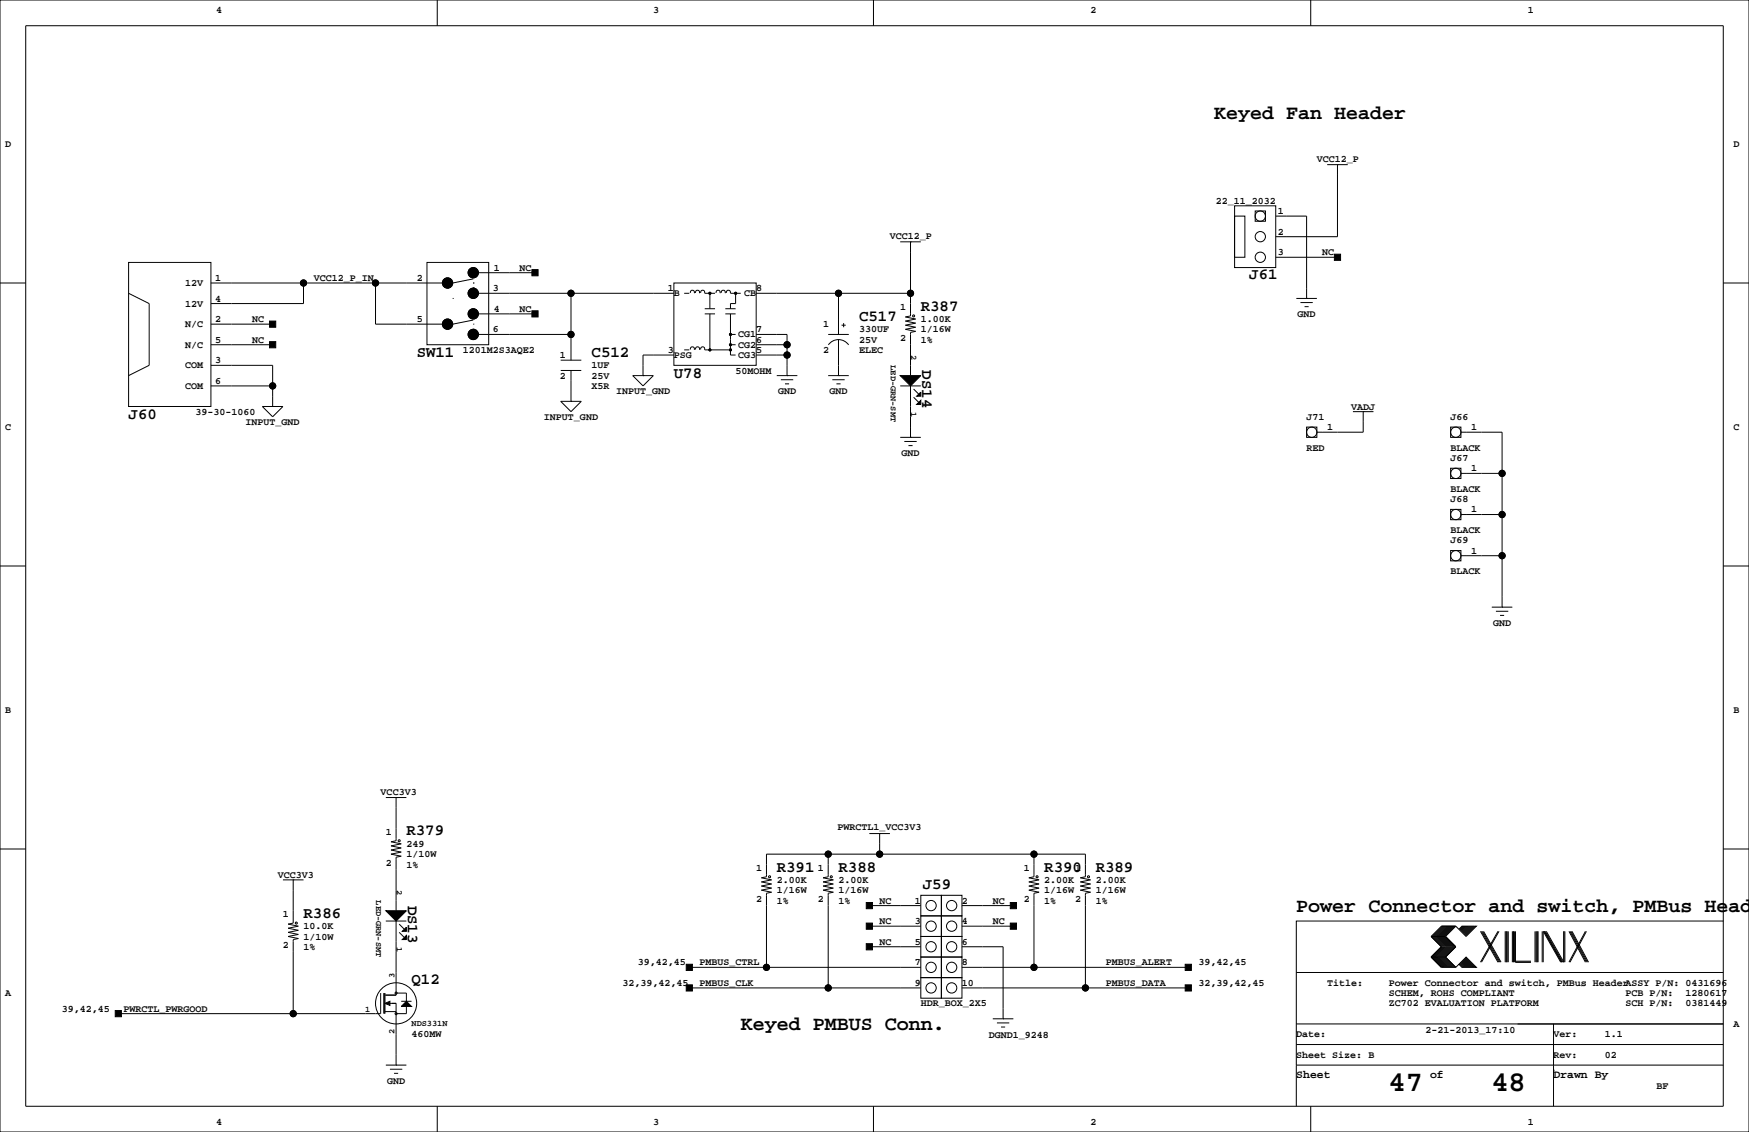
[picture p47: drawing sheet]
<svg xmlns="http://www.w3.org/2000/svg" width="432mm" height="279mm" viewBox="0 0 432 279" stroke-linecap="round" stroke-linejoin="round" font-family="sans-serif">
<defs><g id="words">
<g font-size="7.1">
<text x="342.8" y="269.3">47</text>
<text x="368.2" y="269.3">48</text>
</g>
<g font-size="4.9">
<text x="299.7" y="29.5">Keyed Fan Header</text>
<text x="320" y="225.1">Power Connector and switch, PMBus Heade</text>
<text x="182.9" y="254.3">Keyed PMBUS Conn.</text>
</g>
<g font-size="3.9">
<text x="308.4" y="68.9">J61</text>
<text x="227.3" y="76.7">R387</text>
<text x="212.1" y="79.2">C517</text>
<text x="102.9" y="88.1">SW11</text>
<text x="146" y="88.1">C512</text>
<text x="166.4" y="93.2">U78</text>
<text x="227.7" y="91.4" transform="rotate(90 227.7 91.4)">DS14</text>
<text x="31.7" y="103.3">J60</text>
<text x="100.3" y="206.2">R379</text>
<text x="191.8" y="215.1">R391</text>
<text x="207" y="215.1">R388</text>
<text x="257.8" y="215.1">R390</text>
<text x="270.5" y="215.1">R389</text>
<text x="227.8" y="219.4">J59</text>
<text x="74.9" y="226.5">R386</text>
<text x="100.7" y="223.5" transform="rotate(90 100.7 223.5)">DS13</text>
<text x="101.6" y="242.8">Q12</text>
</g>
<g font-size="2.8">
<text x="320" y="266.1">Sheet</text>
<text x="353.1" y="266.1">of</text>
<text x="383.5" y="266.1">Drawn By</text>
</g>
<g font-size="2.5">
<text x="53.3" y="3.3">4</text>
<text x="161.3" y="3.3">3</text>
<text x="269.2" y="3.3">2</text>
<text x="377.2" y="3.3">1</text>
<text x="1.3" y="36.3">D</text>
<text x="325.1" y="39.9">VCC12_P</text>
<text x="428" y="36.3">D</text>
<text x="300.1" y="50.3">22_11_2032</text>
<text x="315.5" y="52.8">1</text>
<text x="219.7" y="58.9">VCC12_P</text>
<text x="315.5" y="57.9">2</text>
<text x="315.5" y="63">3</text>
<text x="326.4" y="63">NC</text>
<text x="45.7" y="70.6">12V</text>
<text x="53.1" y="69.3">1</text>
<text x="77.5" y="69.3">VCC12_P_IN</text>
<text x="102.9" y="69.3">2</text>
<text x="121.7" y="71.9">3</text>
<text x="121.9" y="66.8">1</text>
<text x="128.3" y="66.8">NC</text>
<text x="164.9" y="71.9">1</text>
<text x="186.7" y="71.9">8</text>
<text x="45.7" y="75.7">12V</text>
<text x="53.1" y="74.4">4</text>
<text x="121.9" y="77">4</text>
<text x="128.3" y="77">NC</text>
<text x="166.4" y="73.1">B</text>
<text x="183.7" y="73.1">CB</text>
<text x="222.2" y="76.5">1</text>
<text x="45.7" y="80.8">N/C</text>
<text x="53.1" y="79.5">2</text>
<text x="62.2" y="79.5">NC</text>
<text x="102.9" y="79.5">5</text>
<text x="121.7" y="82">6</text>
<text x="182.2" y="83.2">CG1</text>
<text x="186.7" y="82">7</text>
<text x="203.2" y="80.8">1</text>
<text x="212.1" y="82">330UF</text>
<text x="227.3" y="79.5">1.00K</text>
<text x="227.3" y="82">1/16W</text>
<text x="320.4" y="78.2">GND</text>
<text x="45.7" y="85.9">N/C</text>
<text x="53.1" y="89.7">3</text>
<text x="53.1" y="84.6">5</text>
<text x="62.2" y="84.6">NC</text>
<text x="114.3" y="87.1">1201M2S3AQE2</text>
<text x="138.2" y="88.4">1</text>
<text x="164.9" y="87.1">3</text>
<text x="166.4" y="88.3">PSG</text>
<text x="182.2" y="88.3">CG3</text>
<text x="182.2" y="85.8">CG2</text>
<text x="186.7" y="87.1">5</text>
<text x="186.7" y="84.6">6</text>
<text x="203.2" y="87.1">2</text>
<text x="212.1" y="84.6">25V</text>
<text x="212.1" y="87.1">ELEC</text>
<text x="222.2" y="84.2">2</text>
<text x="227.3" y="84.6">1%</text>
<text x="45.7" y="90.9">COM</text>
<text x="53.1" y="94.7">6</text>
<text x="138.2" y="93.5">2</text>
<text x="146" y="90.9">1UF</text>
<text x="146" y="93.5">25V</text>
<text x="181.6" y="92.2">50MOHM</text>
<text x="45.7" y="96">COM</text>
<text x="146" y="96">X5R</text>
<text x="152.1" y="97.3">INPUT_GND</text>
<text x="192.1" y="97.3">GND</text>
<text x="204.8" y="97.3">GND</text>
<text x="333.6" y="101.1">VADJ</text>
<text x="1.3" y="106.2">C</text>
<text x="48.3" y="102.4">39-30-1060</text>
<text x="60.6" y="104.9">INPUT_GND</text>
<text x="134.3" y="103.6">INPUT_GND</text>
<text x="322.6" y="103.6">J71</text>
<text x="327.7" y="106.2">1</text>
<text x="358.1" y="103.6">J66</text>
<text x="363.2" y="106.2">1</text>
<text x="428" y="106.2">C</text>
<text x="222.6" y="112.5">GND</text>
<text x="322.6" y="111.3">RED</text>
<text x="358.1" y="111.3">BLACK</text>
<text x="358.1" y="113.8">J67</text>
<text x="363.2" y="116.3">1</text>
<text x="358.1" y="121.4">BLACK</text>
<text x="358.1" y="124">J68</text>
<text x="358.1" y="131.6">BLACK</text>
<text x="363.2" y="126.5">1</text>
<text x="358.1" y="134.1">J69</text>
<text x="363.2" y="136.7">1</text>
<text x="358.1" y="141.7">BLACK</text>
<text x="368.6" y="154.4">GND</text>
<text x="1.3" y="176">B</text>
<text x="428" y="176">B</text>
<text x="94" y="196.3">VCC3V3</text>
<text x="95.2" y="206.1">1</text>
<text x="100.3" y="209">249</text>
<text x="206.8" y="205">PWRCTL1_VCC3V3</text>
<text x="95.2" y="213.7">2</text>
<text x="100.3" y="211.6">1/10W</text>
<text x="100.3" y="214.1">1%</text>
<text x="186.7" y="215">1</text>
<text x="201.9" y="215">1</text>
<text x="252.7" y="215">1</text>
<text x="265.4" y="215">1</text>
<text x="68.6" y="216.7">VCC3V3</text>
<text x="191.8" y="217.9">2.00K</text>
<text x="191.8" y="220.5">1/16W</text>
<text x="207" y="220.5">1/16W</text>
<text x="207" y="217.9">2.00K</text>
<text x="257.8" y="220.5">1/16W</text>
<text x="257.8" y="217.9">2.00K</text>
<text x="270.5" y="217.9">2.00K</text>
<text x="270.5" y="220.5">1/16W</text>
<text x="69.8" y="226.4">1</text>
<text x="186.7" y="222.6">2</text>
<text x="191.8" y="223">1%</text>
<text x="201.9" y="222.6">2</text>
<text x="207" y="223">1%</text>
<text x="217.2" y="223">NC</text>
<text x="225.8" y="223">1</text>
<text x="237.5" y="223">2</text>
<text x="245.1" y="223">NC</text>
<text x="252.7" y="222.6">2</text>
<text x="257.8" y="223">1%</text>
<text x="265.4" y="222.6">2</text>
<text x="270.5" y="223">1%</text>
<text x="74.9" y="231.9">1/10W</text>
<text x="74.9" y="229.4">10.0K</text>
<text x="217.2" y="233.2">NC</text>
<text x="217.2" y="228.1">NC</text>
<text x="225.8" y="228.1">3</text>
<text x="225.8" y="233.2">5</text>
<text x="237.5" y="233.2">6</text>
<text x="237.5" y="228.1">4</text>
<text x="245.1" y="228.1">NC</text>
<text x="69.8" y="234">2</text>
<text x="74.9" y="234.4">1%</text>
<text x="157.5" y="238.3">39,42,45</text>
<text x="172.7" y="238.3">PMBUS_CTRL</text>
<text x="225.8" y="238.3">7</text>
<text x="237.5" y="238.3">8</text>
<text x="273.1" y="238.3">PMBUS_ALERT</text>
<text x="295.9" y="238.3">39,42,45</text>
<text x="1.3" y="245.9">A</text>
<text x="153.7" y="243.3">32,39,42,45</text>
<text x="172.7" y="243.3">PMBUS_CLK</text>
<text x="225.8" y="243.3">9</text>
<text x="237.5" y="243.3">10</text>
<text x="273.1" y="243.3">PMBUS_DATA</text>
<text x="295.9" y="243.3">32,39,42,45</text>
<text x="327.7" y="243.3">Title:</text>
<text x="342.9" y="245.9">SCHEM, ROHS COMPLIANT</text>
<text x="342.9" y="243.3">Power Connector and switch, PMBus HeaderASSY P/N: 0431696</text>
<text x="401.3" y="245.9">PCB P/N:</text>
<text x="416.1" y="245.9">1280617</text>
<text x="15.2" y="249.7">39,42,45</text>
<text x="30.5" y="249.7">PWRCTL_PWRGOOD</text>
<text x="227.3" y="248.4">HDR_BOX_2X5</text>
<text x="342.9" y="248.4">ZC702 EVALUATION PLATFORM</text>
<text x="401.3" y="248.4">SCH P/N:</text>
<text x="416.1" y="248.4">0381449</text>
<text x="101.6" y="256">460MW</text>
<text x="244.1" y="256.3">DGND1_9248</text>
<text x="320" y="256">Date:</text>
<text x="351.9" y="255">2-21-2013_17:10</text>
<text x="383.5" y="256">Ver:</text>
<text x="396.2" y="256">1.1</text>
<text x="428" y="253.5">A</text>
<text x="320" y="261.1">Sheet Size: B</text>
<text x="383.5" y="261.1">Rev:</text>
<text x="396.2" y="261.1">02</text>
<text x="95.6" y="267.5">GND</text>
<text x="408.9" y="268.7">BF</text>
<text x="53.3" y="277.6">4</text>
<text x="161.3" y="277.6">3</text>
<text x="269.2" y="277.6">2</text>
<text x="377.2" y="277.6">1</text>
</g>
<g font-size="2.1">
<text x="225" y="87.6" transform="rotate(90 225 87.6)">2</text>
<text x="219.9" y="90.2" transform="rotate(90 219.9 90.2)">LED-GRN-SMT</text>
<text x="225" y="101.6" transform="rotate(90 225 101.6)">1</text>
<text x="98" y="219.7" transform="rotate(90 98 219.7)">2</text>
<text x="92.9" y="222.2" transform="rotate(90 92.9 222.2)">LED-GRN-SMT</text>
<text x="98" y="233.7" transform="rotate(90 98 233.7)">1</text>
<text x="97.4" y="241.3" transform="rotate(-90 97.4 241.3)">3</text>
<text x="90.2" y="249.8">1</text>
<text x="97.4" y="255.3" transform="rotate(-90 97.4 255.3)">2</text>
<text x="101.6" y="253.3">NDS331N</text>
</g>
</g></defs>
<g fill="none" stroke="#000" stroke-width=".25">
<path d="M0 0h431.8v279.4h-431.8zM6.3 6.4h419.1v266.6h-419.1zM107.9 0v6.4M215.6 0v6.4M323.6 0v6.4M222.2 59.7h5.1M224.8 59.7h.1M224.8 59.7v18.3l-1.3 .2 2.6 .5-2.6 .5 2.6 .6-2.6 .5 2.6 .5-2.6 .5 2.6 .5-1.3 .2v10.7M304.8 50.8h10.2v15.2h-10.2zM304.8 53.3h2.5v10.2h-2.5zM309.9 52.1h2.5v2.5h-2.5zM315 53.3h7.6v20.4"/>
<path d="M327.7 40.6h5M330.2 40.6h.1M330.2 40.6v17.8h-15.2M0 69.8h6.3M31.7 64.8h20.4v35.5h-20.4zM31.7 72.4l5.1 2.5v15.3l-5.1 2.5M52.1 69.8h57.1M74.9 69.8v5.1h-22.8M92.7 69.8v10.2h16.5M105.4 64.8h15.2v20.3h-15.2zM110.5 71.1h.1M111.8 73.7h.1"/>
<path d="M116.8 71.1h.1M116.8 69.8h.1M116.8 68.8l-5 1M116.8 79l-5 1M118.1 72.4h48.3M118.1 67.3h14M118.1 77.5h14M141 72.4v16.5M154.9 76.2h.1M158.7 76.2h.1M166.4 69.8h20.3v20.4h-20.3zM168.9 72.4h1.3"/>
<path d="M170.5 72.3a.51 .51 0 0 1 .5-.7 .51 .51 0 0 1 .4 .8M171.7 72.3a.51 .51 0 0 1 .6-.7 .51 .51 0 0 1 .4 .8M173 72.3a.51 .51 0 0 1 .5-.7 .51 .51 0 0 1 .4 .8M174 72.4h2.5M174 77.5h2.5M174 76.2h2.5M175.3 72.4v3.8M175.3 77.5v8.9M176.8 72.3a.51 .51 0 0 1 .5-.7 .51 .51 0 0 1 .4 .8M178.1 72.3a.51 .51 0 0 1 .5-.7 .51 .51 0 0 1 .4 .8M179.1 77.5h2.5M179.1 76.2h2.5"/>
<path d="M179.3 72.3a.51 .51 0 0 1 .6-.7 .51 .51 0 0 1 .4 .8M180.3 72.4h2.6M180.3 77.5v10.1h1.3M181.6 72.4v2.5h-1.3v1.3M186.7 72.4h38.1M207 72.4v10.1M208.3 79.8v1M315 63.5h15.2M320 73.7h5.1M321.1 74.7h3M322.1 75.7h1M322.6 73.7h.1"/>
<path d="M425.4 69.8h6.4M48.3 80h.1M48.3 81.3h.1M52.1 85.1h15.2M52.1 95.2h15.2M52.1 90.2h15.2v10.1M52.1 80h15.2M116.8 81.3h.1M116.8 80h.1M118.1 82.5h22.9M138.4 91.4h5.1M138.4 88.9h5.1"/>
<path d="M138.4 99.1h5.1l-2.5 2.5zM141 99.1h.1M141 91.4v7.7M156.2 92.7h5.1l-2.6 2.5zM158.7 92.7h.1M166.4 87.6h-7.7v5.1M168.9 86.4h1.3M170.5 86.3a.51 .51 0 0 1 .5-.7 .51 .51 0 0 1 .4 .7M171.7 86.3a.51 .51 0 0 1 .6-.7 .51 .51 0 0 1 .4 .7M173 86.3a.51 .51 0 0 1 .5-.7 .51 .51 0 0 1 .4 .7M174 86.4h6.3M180.3 82.5h1.3"/>
<path d="M180.3 85.1h1.3M186.7 87.6h7.6M186.7 82.5h7.6v10.2M186.7 85.1h7.6M191.8 92.7h5M192.8 93.7h3M193.8 94.7h1M194.3 92.7h.1M204.5 92.7h5M204.5 82.5h5M204.5 85.1a3 3 0 0 1 5 0M205.5 93.7h3"/>
<path d="M206.5 94.7h1M207 92.7h.1M207 83.8v8.9M207.8 80.3h1M222.2 95.2h5.1M224.8 95.2v12.7M225.6 96l1.2 1.3M225.6 98l1.2 1.3M64.8 100.3h5l-2.5 2.6zM67.3 100.3h.1M222.2 107.9h5.1M223.3 109h3"/>
<path d="M224.3 110h1M224.8 107.9h.1M322.6 105.4h2.5v2.5h-2.5zM334 101.6h5.1M336.5 101.6h.1M336.5 101.6v5.1h-11.4M358.1 115.6h2.6v2.5h-2.6zM358.1 105.4h2.6v2.5h-2.6zM360.7 106.7h10.1v43.2M360.7 116.8h10.1M0 139.7h6.3M358.1 125.7h2.6v2.6h-2.6z"/>
<path d="M358.1 135.9h2.6v2.5h-2.6zM360.7 127h10.1M360.7 137.2h10.1M425.4 139.7h6.4M368.3 149.9h5.1M369.3 150.9h3.1M370.3 151.9h1M370.8 149.9h.1M95.2 196.8h5.1M97.8 196.8h.1M97.8 196.8v10.7l-1.3 .3 2.6 .5-2.6 .5 2.6 .5-2.6 .5 2.6 .5-2.6 .5 2.6 .5-1.3 .3v13.2M0 209.5h6.3"/>
<path d="M69.8 217.2h5.1M72.4 217.2h.1M72.4 217.2v10.6l-1.3 .3 2.6 .5-2.6 .5 2.6 .5-2.6 .5 2.6 .5-2.6 .5 2.6 .5-1.3 .3v18.3M204.5 210.8v5.6l-1.3 .3 2.5 .5-2.5 .5 2.5 .5-2.5 .5 2.5 .5-2.5 .5 2.5 .5-1.2 .3v23.3M214.6 205.7h5.1M217.2 205.7h.1M217.2 205.7v5.1M255.3 210.8v5.6l-1.3 .3 2.5 .5-2.5 .5 2.5 .5-2.5 .5 2.5 .5-2.5 .5 2.5 .5-1.2 .3v18.3M425.4 209.5h6.4M95.2 227.3h5.1M97.8 227.3v18.3h-2.8M98.6 228.1l1.2 1.3"/>
<path d="M98.6 230.1l1.2 1.3M170.2 238.8h57.1M189.2 238.8v-18.3l1.3-.3-2.5-.5 2.5-.5-2.5-.5 2.5-.5-2.5-.5 2.5-.5-2.5-.5 1.2-.3v-5.6h78.8v5.6l-1.3 .3 2.5 .5-2.5 .5 2.5 .5-2.5 .5 2.5 .5-2.5 .5 2.5 .5-1.2 .3v23.3M214.6 223.5h12.7M214.6 228.6h12.7M214.6 233.7h12.7M227.3 236.2h5.1v5.1h-5.1zM227.3 231.1h5.1v5.1h-5.1zM227.3 226.1h5.1v5h-5.1zM227.3 221h5.1v5.1h-5.1zM232.4 236.2h5.1v5.1h-5.1zM232.4 231.1h5.1v5.1h-5.1z"/>
<path d="M232.4 226.1h5.1v5h-5.1zM232.4 221h5.1v5.1h-5.1zM237.5 223.5h12.7M237.5 228.6h12.7M237.5 233.7h10.1v17.8M237.5 238.8h55.9M353.3 236.2l2.6 2.6h3.5M353.3 231.1l2.6 2.6-2.6 2.5M353.3 236.2h3.6M353.3 231.1h3.6M356.1 228.6l-2.5 2.5 2.5 2.6-2.5 2.5 2.5 2.6M356.4 228.6l-2.6 2.5 2.6 2.6-2.6 2.5 2.6 2.6"/>
<path d="M356.6 228.6l-2.5 2.5 2.5 2.6-2.5 2.5 2.5 2.6M356.9 228.6l-2.6 2.5 2.6 2.6-2.6 2.5 2.6 2.6M356.9 231.1l2.5 2.6-2.5 2.5M356.9 236.2l2.5 2.6M357.1 228.6l-2.5 2.5 2.5 2.6-2.5 2.5 2.5 2.6M357.4 228.6l-2.6 2.5 2.6 2.6-2.6 2.5 2.6 2.6M357.6 228.6l-2.5 2.5 2.5 2.6-2.5 2.5 2.5 2.6M357.9 228.6l-2.6 2.5 2.6 2.6-2.6 2.5 2.6 2.6M358.1 228.6l-2.5 2.5 2.5 2.6-2.5 2.5 2.5 2.6M358.4 228.6l-2.5 2.5 2.5 2.6-2.5 2.5 2.5 2.6M358.6 228.6l-2.5 2.5 2.5 2.6-2.5 2.5 2.5 2.6M358.9 228.6l-2.5 2.5 2.5 2.6-2.5 2.5 2.5 2.6"/>
<path d="M359.2 228.6l-2.6 2.5 2.6 2.6-2.6 2.5 2.6 2.6M359.4 228.6l2.5 2.5 2.6-2.5h-3.6l-.7 .8M359.4 228.6h-3.5l-2.6 2.5M359.4 228.6l-2.5 2.5M360.2 238l.7 .8h3.6l-2.6-2.6-2.5 2.6M360.4 237.7l1 1.1M360.4 238l.8 .8M360.7 237.5l1.2 1.3M360.7 237.7l1 1.1M360.9 237.2l1.6 1.6M360.9 237.5l1.3 1.3M361.2 237l1.8 1.8"/>
<path d="M361.2 237.2l1.5 1.6M361.2 228.6l-.8 .8M361.4 236.7l2.1 2.1M361.4 237l1.8 1.8M361.4 228.6l-1 1M361.7 236.5l2.3 2.3M361.7 236.7l2 2.1M361.7 228.6l-1 1M361.9 236.5l2.3 2.3M361.9 228.6l-1.2 1.3M362.2 228.6l-1.3 1.3M362.5 228.6l-1.6 1.5"/>
<path d="M362.7 228.6l-1.5 1.5M363 228.6l-1.8 1.8M363.2 228.6l-1.8 1.8M363.5 228.6l-2.1 2M363.7 228.6l-2 2M364 228.6l-2.3 2.3M364.2 228.6l-2.3 2.3M365.5 229.9l4.3 7.6M365.8 229.9l4.3 7.6M366 229.9l4.3 7.6M366.3 229.9l4.3 7.6M369.8 229.9l-4.3 7.6"/>
<path d="M370.1 229.9l-4.3 7.6M371.6 229.9v7.6M371.9 229.9v7.6M372.1 229.9v7.6M372.4 229.9v7.6M373.4 229.9v7.6M373.6 229.9v7.6M373.9 229.9v7.6M374.1 229.9v7.6h3.9M374.1 237.2h3.9M379 229.9v7.6M379.2 229.9v7.6"/>
<path d="M379.5 229.9v7.6M379.7 229.9v7.6M380.7 229.9v7.6M381 237.5v-7.6l4.3 7.6M381.3 229.9l4.3 7.6M381.5 229.9l4.3 7.6M381.8 229.9l4.3 7.6v-7.6M386.3 229.9v7.6M387.3 229.9l4.1 7.6M387.6 229.9l4.1 7.6M387.9 229.9l4 7.6M388.1 229.9l4.1 7.6"/>
<path d="M391.4 229.9l-4.1 7.6M391.7 229.9l-4.1 7.6M425.4 227.3h-105.4v35.6M94 245.1v5.1h-64.8M94.7 245.1v5.1M95 245.1v5.1M95 249.7h2.8M96.3 247.6h1.5v15.3M97.8 245.1h2.5v2M99.1 247.1h2.5M100.3 248.4v1.8h-2.5M170.2 243.8h57.1"/>
<path d="M227.3 241.3h5.1v5.1h-5.1zM232.4 241.3h5.1v5.1h-5.1zM237.5 243.8h55.9M245.1 251.5h5.1M246.1 252.5h3.1M247.1 253.5h1.1M247.6 251.5h.1M320 257.8h105.4M320 252.7h105.4M320 240h105.4M383.5 252.7v20.3M95.2 262.9h5.1"/>
<path d="M96.3 263.9h3M97.3 264.9h1M97.8 262.9h.1M107.9 273v6.4M215.6 273v6.4M320 262.9v10.1M320 262.9h105.4M323.6 273v6.4M383.5 264.2h.1"/>
<circle cx="311.1" cy="53.3" r="1.27"/>
<circle cx="311.1" cy="58.4" r="1.27"/>
<circle cx="74.9" cy="69.8" r=".76"/>
<circle cx="92.7" cy="69.8" r=".76"/>
<circle cx="110.5" cy="69.8" r="1.27"/>
<circle cx="116.8" cy="72.4" r="1.27"/>
<circle cx="116.8" cy="77.5" r="1.27"/>
<circle cx="116.8" cy="67.3" r="1.27"/>
<circle cx="141" cy="72.4" r=".76"/>
<circle cx="175.3" cy="72.4" r=".25"/>
<circle cx="181.6" cy="72.4" r=".25"/>
<circle cx="207" cy="72.4" r=".76"/>
<circle cx="224.8" cy="72.4" r=".76"/>
<circle cx="225.6" cy="78" r=".25"/>
<circle cx="311.1" cy="63.5" r="1.27"/>
<circle cx="67.3" cy="95.2" r=".76"/>
<circle cx="110.5" cy="80" r="1.27"/>
<circle cx="116.8" cy="82.5" r="1.27"/>
<circle cx="141" cy="82.5" r=".76"/>
<circle cx="175.3" cy="86.4" r=".25"/>
<circle cx="180.3" cy="85.1" r=".25"/>
<circle cx="180.3" cy="86.4" r=".25"/>
<circle cx="180.3" cy="82.5" r=".25"/>
<circle cx="194.3" cy="85.1" r=".76"/>
<circle cx="194.3" cy="87.6" r=".76"/>
<circle cx="323.8" cy="106.7" r="1.27"/>
<circle cx="359.4" cy="106.7" r="1.27"/>
<circle cx="359.4" cy="116.8" r="1.27"/>
<circle cx="370.8" cy="116.8" r=".76"/>
<circle cx="359.4" cy="127" r="1.27"/>
<circle cx="359.4" cy="137.2" r="1.27"/>
<circle cx="370.8" cy="127" r=".76"/>
<circle cx="370.8" cy="137.2" r=".76"/>
<circle cx="98.6" cy="207.5" r=".25"/>
<circle cx="190" cy="216.4" r=".25"/>
<circle cx="204.5" cy="210.8" r=".76"/>
<circle cx="205.2" cy="216.4" r=".25"/>
<circle cx="217.2" cy="210.8" r=".76"/>
<circle cx="255.3" cy="210.8" r=".76"/>
<circle cx="256" cy="216.4" r=".25"/>
<circle cx="268.7" cy="216.4" r=".25"/>
<circle cx="73.2" cy="227.8" r=".25"/>
<circle cx="189.2" cy="238.8" r=".76"/>
<circle cx="229.9" cy="228.6" r="1.27"/>
<circle cx="229.9" cy="238.8" r="1.27"/>
<circle cx="229.9" cy="223.5" r="1.27"/>
<circle cx="229.9" cy="233.7" r="1.27"/>
<circle cx="234.9" cy="228.6" r="1.27"/>
<circle cx="234.9" cy="238.8" r="1.27"/>
<circle cx="234.9" cy="223.5" r="1.27"/>
<circle cx="234.9" cy="233.7" r="1.27"/>
<circle cx="255.3" cy="238.8" r=".76"/>
<circle cx="72.4" cy="250.2" r=".76"/>
<circle cx="97.8" cy="247.7" r="5.1"/>
<circle cx="97.8" cy="245.1" r=".25"/>
<circle cx="97.8" cy="250.2" r=".25"/>
<circle cx="204.5" cy="243.8" r=".76"/>
<circle cx="229.9" cy="243.8" r="1.27"/>
<circle cx="234.9" cy="243.8" r="1.27"/>
<circle cx="268" cy="243.8" r=".76"/>
</g>
<g fill="#000" stroke="#000" stroke-width=".25">
<path d="M131.3 66.5h1.5v1.6h-1.5z" fill-rule="evenodd"/>
<path d="M131.3 76.7h1.5v1.5h-1.5z" fill-rule="evenodd"/>
<path d="M329.4 62.7h1.6v1.6h-1.6z" fill-rule="evenodd"/>
<path d="M66.5 84.3h1.6v1.6h-1.6z" fill-rule="evenodd"/>
<path d="M66.5 79.2h1.6v1.6h-1.6z" fill-rule="evenodd"/>
<path d="M222.2 92.7h5.1l-2.5 2.5z" fill-rule="evenodd"/>
<path d="M227.3 96.8v1h-1z" fill-rule="evenodd"/>
<path d="M226.3 99.8l1-1v1z" fill-rule="evenodd"/>
<path d="M95.2 224.8h5.1l-2.5 2.5z" fill-rule="evenodd"/>
<path d="M100.3 228.9v1h-1z" fill-rule="evenodd"/>
<path d="M99.3 231.9l1-1v1z" fill-rule="evenodd"/>
<path d="M169.4 238h1.5v1.5h-1.5z" fill-rule="evenodd"/>
<path d="M213.9 222.8h1.5v1.5h-1.5z" fill-rule="evenodd"/>
<path d="M213.9 227.8h1.5v1.6h-1.5z" fill-rule="evenodd"/>
<path d="M213.9 232.9h1.5v1.5h-1.5z" fill-rule="evenodd"/>
<path d="M249.4 222.8h1.6v1.5h-1.6z" fill-rule="evenodd"/>
<path d="M249.4 227.8h1.6v1.6h-1.6z" fill-rule="evenodd"/>
<path d="M292.6 238h1.5v1.5h-1.5z" fill-rule="evenodd"/>
<path d="M28.4 249.4h1.6v1.6h-1.6z" fill-rule="evenodd"/>
<path d="M95 247.6l1.3-.5v1.1z" fill-rule="evenodd"/>
<path d="M100.3 247.1l1.3 1.3h-2.5z" fill-rule="evenodd"/>
<path d="M169.4 243.1h1.5v1.5h-1.5z" fill-rule="evenodd"/>
<path d="M292.6 243.1h1.5v1.5h-1.5z" fill-rule="evenodd"/>
<circle cx="74.9" cy="69.8" r=".76"/>
<circle cx="92.7" cy="69.8" r=".76"/>
<circle cx="110.5" cy="69.8" r="1.27"/>
<circle cx="116.8" cy="72.4" r="1.27"/>
<circle cx="116.8" cy="77.5" r="1.27"/>
<circle cx="116.8" cy="67.3" r="1.27"/>
<circle cx="141" cy="72.4" r=".76"/>
<circle cx="175.3" cy="72.4" r=".25"/>
<circle cx="181.6" cy="72.4" r=".25"/>
<circle cx="207" cy="72.4" r=".76"/>
<circle cx="224.8" cy="72.4" r=".76"/>
<circle cx="67.3" cy="95.2" r=".76"/>
<circle cx="110.5" cy="80" r="1.27"/>
<circle cx="116.8" cy="82.5" r="1.27"/>
<circle cx="141" cy="82.5" r=".76"/>
<circle cx="175.3" cy="86.4" r=".25"/>
<circle cx="180.3" cy="85.1" r=".25"/>
<circle cx="180.3" cy="86.4" r=".25"/>
<circle cx="180.3" cy="82.5" r=".25"/>
<circle cx="194.3" cy="85.1" r=".76"/>
<circle cx="194.3" cy="87.6" r=".76"/>
<circle cx="370.8" cy="116.8" r=".76"/>
<circle cx="370.8" cy="127" r=".76"/>
<circle cx="370.8" cy="137.2" r=".76"/>
<circle cx="204.5" cy="210.8" r=".76"/>
<circle cx="217.2" cy="210.8" r=".76"/>
<circle cx="255.3" cy="210.8" r=".76"/>
<circle cx="189.2" cy="238.8" r=".76"/>
<circle cx="255.3" cy="238.8" r=".76"/>
<circle cx="72.4" cy="250.2" r=".76"/>
<circle cx="204.5" cy="243.8" r=".76"/>
<circle cx="268" cy="243.8" r=".76"/>
</g>
<use href="#words"/>
</svg>
